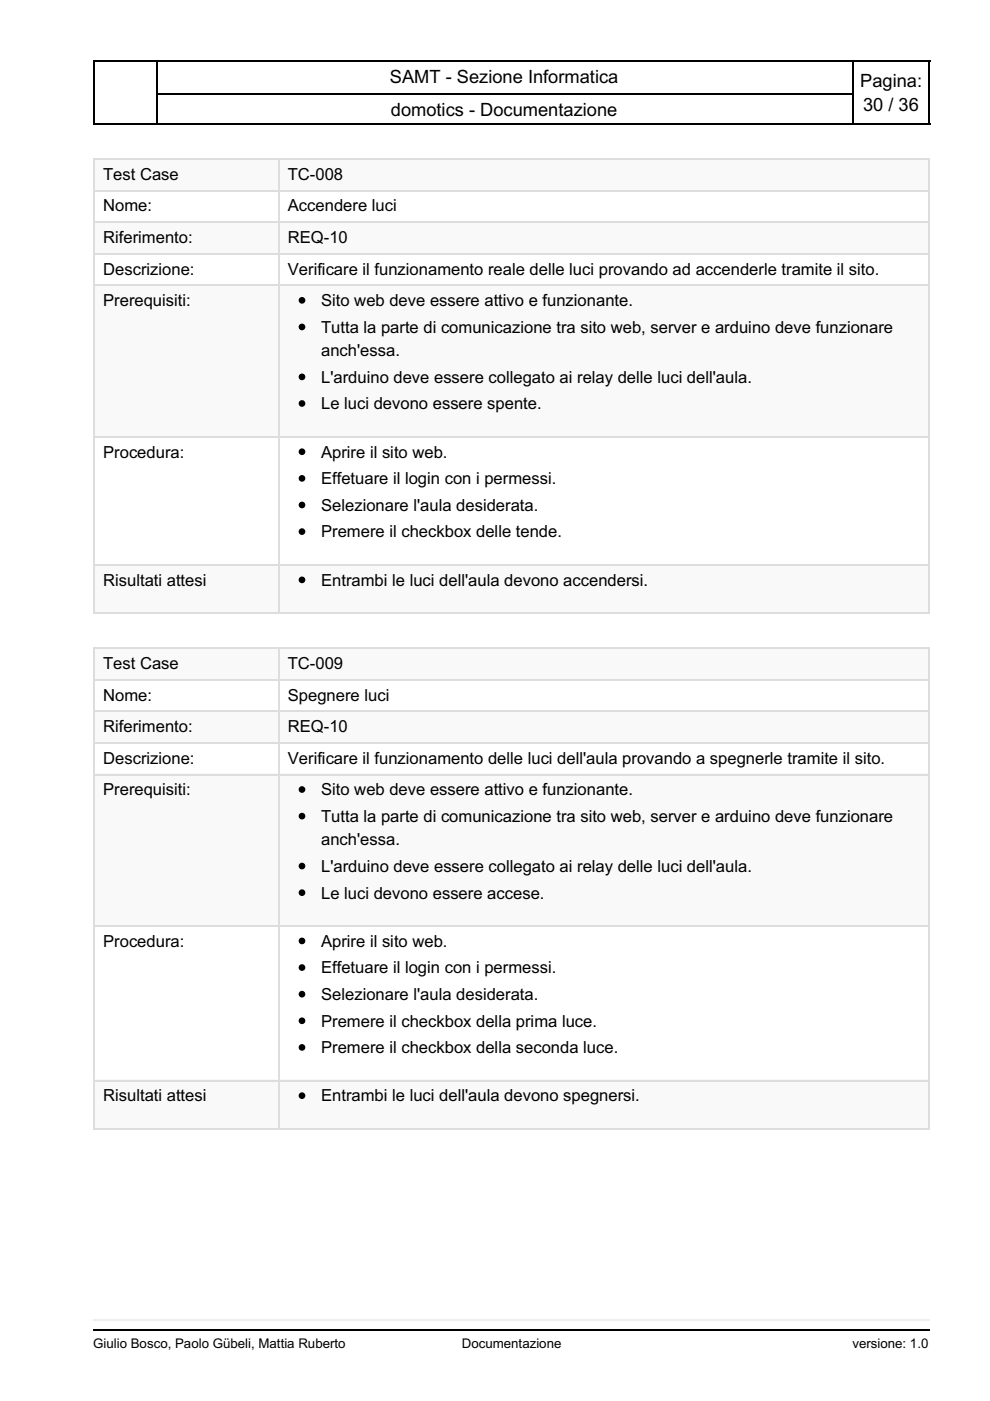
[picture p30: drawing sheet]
<svg xmlns="http://www.w3.org/2000/svg" width="210mm" height="297mm" viewBox="0 0 210 297" stroke-linecap="round" stroke-linejoin="round" font-family="sans-serif">
<defs><g id="words">
<g font-size="3.9">
<text x="82.7" y="17.6">SAMT - Sezione Informatica</text>
<text x="182.4" y="18.3">Pagina:</text>
<text x="183" y="23.6">30 / 36</text>
<text x="82.9" y="24.7">domotics - Documentazione</text>
</g>
<g font-size="3.5">
<text x="21.9" y="38.1">Test Case</text>
<text x="61" y="38.1">TC-008</text>
<text x="21.9" y="44.8">Nome:</text>
<text x="61" y="44.8">Accendere luci</text>
<text x="21.9" y="51.5">Riferimento:</text>
<text x="61" y="51.5">REQ-10</text>
<text x="21.9" y="58.2">Descrizione:</text>
<text x="61" y="58.2">Verificare il funzionamento reale delle luci provando ad accenderle tramite il sito.</text>
<text x="21.9" y="64.9">Prerequisiti:</text>
<text x="68.1" y="64.9">Sito web deve essere attivo e funzionante.</text>
<text x="68.1" y="70.6">Tutta la parte di comunicazione tra sito web, server e arduino deve funzionare</text>
<text x="68.1" y="75.5">anch'essa.</text>
<text x="68.1" y="81.1">L'arduino deve essere collegato ai relay delle luci dell'aula.</text>
<text x="68.1" y="86.8">Le luci devono essere spente.</text>
<text x="21.9" y="97">Procedura:</text>
<text x="68.1" y="97">Aprire il sito web.</text>
<text x="68.1" y="102.7">Effetuare il login con i permessi.</text>
<text x="68.1" y="108.3">Selezionare l'aula desiderata.</text>
<text x="68.1" y="113.9">Premere il checkbox delle tende.</text>
<text x="21.9" y="124.2">Risultati attesi</text>
<text x="68.1" y="124.2">Entrambi le luci dell'aula devono accendersi.</text>
<text x="21.9" y="141.8">Test Case</text>
<text x="61" y="141.8">TC-009</text>
<text x="21.9" y="148.5">Nome:</text>
<text x="61" y="148.5">Spegnere luci</text>
<text x="21.9" y="155.2">Riferimento:</text>
<text x="61" y="155.2">REQ-10</text>
<text x="21.9" y="161.9">Descrizione:</text>
<text x="61" y="161.9">Verificare il funzionamento delle luci dell'aula provando a spegnerle tramite il sito.</text>
<text x="21.9" y="168.6">Prerequisiti:</text>
<text x="68.1" y="168.6">Sito web deve essere attivo e funzionante.</text>
<text x="68.1" y="174.3">Tutta la parte di comunicazione tra sito web, server e arduino deve funzionare</text>
<text x="68.1" y="179.2">anch'essa.</text>
<text x="68.1" y="184.9">L'arduino deve essere collegato ai relay delle luci dell'aula.</text>
<text x="68.1" y="190.5">Le luci devono essere accese.</text>
<text x="21.9" y="200.7">Procedura:</text>
<text x="68.1" y="200.7">Aprire il sito web.</text>
<text x="68.1" y="206.4">Effetuare il login con i permessi.</text>
<text x="68.1" y="212">Selezionare l'aula desiderata.</text>
<text x="68.1" y="217.7">Premere il checkbox della prima luce.</text>
<text x="68.1" y="223.3">Premere il checkbox della seconda luce.</text>
<text x="21.9" y="233.5">Risultati attesi</text>
<text x="68.1" y="233.5">Entrambi le luci dell'aula devono spegnersi.</text>
</g>
<g font-size="2.8">
<text x="19.8" y="285.7">Giulio Bosco, Paolo Gübeli, Mattia Ruberto</text>
<text x="97.9" y="285.7">Documentazione</text>
<text x="180.7" y="285.7">versione: 1.0</text>
</g>
</g></defs>
<path d="M19.8 12.9h177.4M19.8 19.9h177.4M19.8 26.3h177.4" fill="none" stroke="#000" stroke-width=".35"/>
<path d="M19.8 12.7h13.7v13.8h-13.7z" fill="#fff"/>
<path d="M19.8 12.9h13.7M19.9 12.7v13.8M33.3 12.7v13.8M19.8 26.3h13.7" fill="none" stroke="#000" stroke-width=".35"/>
<path d="M180.6 12.7h16.6v13.8h-16.6z" fill="#fff"/>
<path d="M180.6 12.9h16.6M180.8 12.7v13.8M197 12.7v13.8M180.6 26.3h16.6" fill="none" stroke="#000" stroke-width=".35"/>
<g fill="#fff">
<path d="M9.9 276.9h190.1v10.3h-190.1z"/>
<path d="M16.2 279.8h181v4.5h-181z"/>
</g>
<path d="M19.8 279.9h177.4" fill="none" stroke="#eee" stroke-width=".35"/>
<path d="M19.8 282h177.4" fill="none" stroke="#000" stroke-width=".35"/>
<g fill="#fff">
<path d="M9.9 30h190.1v246.9h-190.1z"/>
<path d="M16.2 29.9h181v247.1h-181z"/>
<path d="M19.8 33.5h177.4v96.7h-177.4z"/>
</g>
<g fill="#f9f9f9">
<path d="M19.8 33.5h39.1v6.7h-39.1z"/>
<path d="M58.9 33.5h137.9v6.7h-137.9z"/>
<path d="M19.8 46.9h39.1v6.7h-39.1z"/>
<path d="M58.9 46.9h137.9v6.7h-137.9z"/>
<path d="M19.8 60.3h39.1v32.1h-39.1z"/>
<path d="M58.9 60.3h137.9v32.1h-137.9z"/>
<path d="M19.8 119.6h39.1v10.2h-39.1z"/>
<path d="M58.9 119.6h137.9v10.2h-137.9z"/>
</g>
<path d="M19.8 33.7h177.4M19.9 33.5v96.7M59.1 33.5v96.7M197 33.5v96.7M19.8 53.8h177.4M19.8 47.1h177.4M19.8 40.4h177.4M19.8 60.5h177.4M19.8 92.6h177.4M19.8 119.8h177.4M19.8 130h177.4" fill="none" stroke="#ddd" stroke-width=".35"/>
<path d="M19.8 137.2h177.4v102.3h-177.4z" fill="#fff"/>
<g fill="#f9f9f9">
<path d="M19.8 137.2h39.1v6.7h-39.1z"/>
<path d="M58.9 137.2h137.9v6.7h-137.9z"/>
<path d="M19.8 150.6h39.1v6.7h-39.1z"/>
<path d="M58.9 150.6h137.9v6.7h-137.9z"/>
<path d="M19.8 164h39.1v32.1h-39.1z"/>
<path d="M58.9 164h137.9v32.1h-137.9z"/>
<path d="M19.8 229h39.1v10.2h-39.1z"/>
<path d="M58.9 229h137.9v10.2h-137.9z"/>
</g>
<path d="M19.8 137.4h177.4M19.9 137.2v102.3M59.1 137.2v102.3M197 137.2v102.3M19.8 157.5h177.4M19.8 150.8h177.4M19.8 144.1h177.4M19.8 164.2h177.4M19.8 196.3h177.4M19.8 229.1h177.4M19.8 239.4h177.4" fill="none" stroke="#ddd" stroke-width=".35"/>
<g fill="#000" stroke="#000" stroke-width=".35">
<circle cx="64" cy="79.9" r=".53"/>
<circle cx="64" cy="63.7" r=".53"/>
<circle cx="64" cy="69.3" r=".53"/>
<circle cx="64" cy="85.5" r=".53"/>
<circle cx="64" cy="95.8" r=".53"/>
<circle cx="64" cy="101.4" r=".53"/>
<circle cx="64" cy="112.7" r=".53"/>
<circle cx="64" cy="107.1" r=".53"/>
<circle cx="64" cy="122.9" r=".53"/>
<circle cx="64" cy="167.4" r=".53"/>
<circle cx="64" cy="173" r=".53"/>
<circle cx="64" cy="189.3" r=".53"/>
<circle cx="64" cy="183.6" r=".53"/>
<circle cx="64" cy="199.5" r=".53"/>
<circle cx="64" cy="205.1" r=".53"/>
<circle cx="64" cy="216.4" r=".53"/>
<circle cx="64" cy="210.8" r=".53"/>
<circle cx="64" cy="222.1" r=".53"/>
<circle cx="64" cy="232.3" r=".53"/>
</g>
<use href="#words"/>
</svg>
